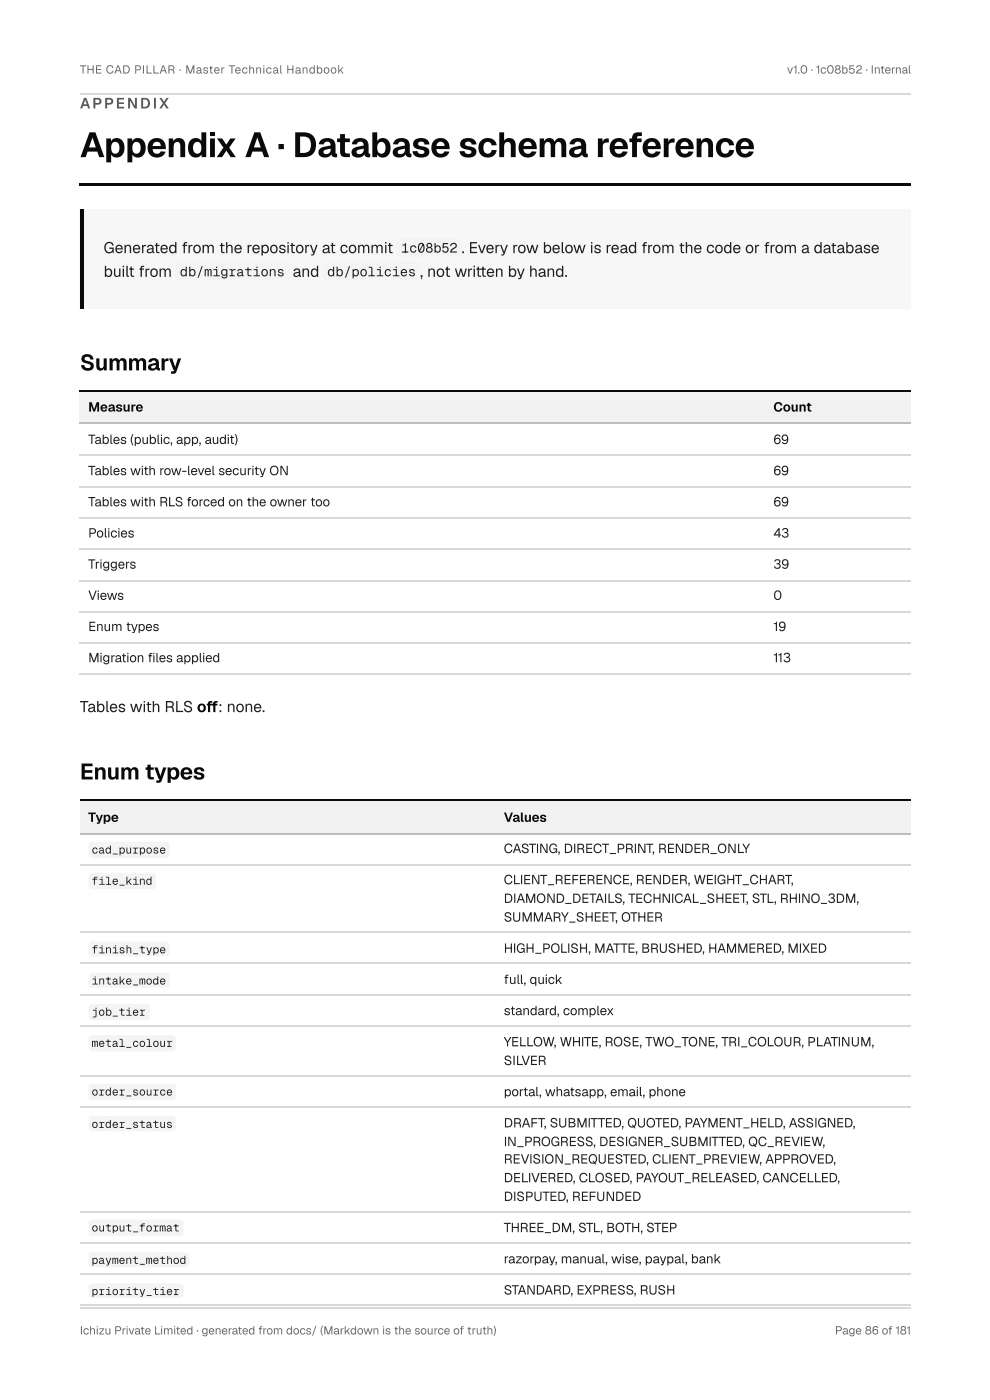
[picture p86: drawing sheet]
<svg xmlns="http://www.w3.org/2000/svg" width="210mm" height="297mm" viewBox="0 0 210 297" stroke-linecap="round" stroke-linejoin="round" font-family="sans-serif">
<defs><g id="words">
<text font-size="7.4" fill="#0a0a0a" x="16.9" y="33.3">Appendix A · Database schema reference</text>
<g font-size="4.8" fill="#0a0a0a">
<text x="16.9" y="78.6">Summary</text>
<text x="16.9" y="165.4">Enum types</text>
</g>
<g font-size="3.3" fill="#1f1f1f">
<text x="22" y="53.7">Generated from the repository at commit</text>
<text x="97.8" y="53.7">. Every row below is read from the code or from a database</text>
<text x="22" y="58.7">built from</text>
<text x="62.1" y="58.7">and</text>
<text x="89.1" y="58.7">,</text>
<text x="90.5" y="58.7">not writen by hand.</text>
<text x="100.8" y="58.7">t</text>
<text x="16.9" y="151.1">Tables with RLS of: none.</text>
</g>
<text font-size="3.3" fill="#0a0a0a" x="43.7" y="151.1">f</text>
<text font-size="3.2" fill="#5c5c5c" x="16.9" y="23">APPENDIX</text>
<g font-size="2.8" fill="#1f1f1f">
<text x="85" y="53.6">1c08b52</text>
<text x="38.2" y="58.6">db/migrations</text>
<text x="69.4" y="58.6">db/policies</text>
<text x="18.7" y="94.2">Tables (public, app, audit)</text>
<text x="164" y="94.2">69</text>
<text x="18.7" y="100.8">Tables with row-level security ON</text>
<text x="164" y="100.8">69</text>
<text x="18.7" y="107.4">Tables with RLS forced on the owner too</text>
<text x="164" y="107.4">69</text>
<text x="18.7" y="114">Policies</text>
<text x="164" y="114">43</text>
<text x="18.7" y="120.6">Triggers</text>
<text x="164" y="120.6">39</text>
<text x="18.7" y="127.3">Views</text>
<text x="164" y="127.3">0</text>
<text x="18.7" y="133.9">Enum types</text>
<text x="164" y="133.9">19</text>
<text x="18.7" y="140.5">Migration fles applied</text>
<text x="31.3" y="140.5">i</text>
<text x="164" y="140.5">113</text>
<text x="106.8" y="181">CASTING, DIRECT_PRINT, RENDER_ONLY</text>
<text x="106.8" y="187.6">CLIENT_REFERENCE, RENDER, WEIGHT_CHART,</text>
<text x="106.8" y="191.6">DIAMOND_DETAILS, TECHNICAL_SHEET, STL, RHINO_3DM,</text>
<text x="106.8" y="195.5">SUMMARY_SHEET, OTHER</text>
<text x="106.8" y="202.1">HIGH_POLISH, MATTE, BRUSHED, HAMMERED, MIXED</text>
<text x="106.8" y="208.8">full, quick</text>
<text x="106.8" y="215.4">standard, complex</text>
<text x="106.8" y="222">YELLOW, WHITE, ROSE, TWO_TONE, TRI_COLOUR, PLATINUM,</text>
<text x="106.8" y="225.9">SILVER</text>
<text x="106.8" y="232.6">portal, whatsapp, email, phone</text>
<text x="106.8" y="239.2">DRAFT, SUBMITTED, QUOTED, PAYMENT_HELD, ASSIGNED,</text>
<text x="106.8" y="243.1">IN_PROGRESS, DESIGNER_SUBMITTED, QC_REVIEW,</text>
<text x="106.8" y="246.9">REVISION_REQUESTED, CLIENT_PREVIEW, APPROVED,</text>
<text x="106.8" y="250.8">DELIVERED, CLOSED, PAYOUT_RELEASED, CANCELLED,</text>
<text x="106.8" y="254.8">DISPUTED, REFUNDED</text>
<text x="106.8" y="261.4">THREE_DM, STL, BOTH, STEP</text>
<text x="106.8" y="268">razorpay, manual, wise, paypal, bank</text>
<text x="106.8" y="274.6">STANDARD, EXPRESS, RUSH</text>
</g>
<g font-size="2.8" fill="#0a0a0a">
<text x="18.7" y="87.3">Measure</text>
<text x="164" y="87.3">Count</text>
<text x="18.7" y="174.4">Type</text>
<text x="106.8" y="174.4">Values</text>
</g>
<g font-size="2.5" fill="#6b6b6b">
<text x="16.9" y="15.6">THE CAD PILLAR · Master Technical Handbook</text>
<text x="166.8" y="15.6">v1.0 · 1c08b52 · Internal</text>
<text x="16.9" y="283.1">Ichizu Private Limited · generated from docs/ (Markdown is the source of truth)</text>
<text x="177" y="283.1">Page 86 of 181</text>
</g>
<g font-size="2.4" fill="#1f1f1f">
<text x="19.4" y="181.1">cad_purpose</text>
<text x="19.4" y="187.7">file_kind</text>
<text x="19.4" y="202.3">finish_type</text>
<text x="19.4" y="208.9">intake_mode</text>
<text x="19.4" y="215.5">job_tier</text>
<text x="19.4" y="222.1">metal_colour</text>
<text x="19.4" y="232.4">order_source</text>
<text x="19.4" y="239.3">order_status</text>
<text x="19.4" y="261.3">output_format</text>
<text x="19.4" y="268.1">payment_method</text>
<text x="19.4" y="274.7">priority_tier</text>
</g>
</g></defs>
<path d="M16.9 20h176.2M16.9 277.4h176.2" fill="none" stroke="#d9d9d9" stroke-width=".26"/>
<path d="M16.9 38.9h176.1v.5h-176.1z" fill="#0a0a0a"/>
<path d="M16.9 44.4h176.1v21.2h-176.1z" fill="#f7f7f7"/>
<path d="M16.9 44.4h.8v21.2h-.8z" fill="#0a0a0a"/>
<g fill="#f1f1f1">
<path d="M16.9 83.1h145.3v6.9h-145.3z"/>
<path d="M162.2 83.1h30.8v6.9h-30.8z"/>
</g>
<path d="M16.9 82.9h176.1" fill="none" stroke="#0a0a0a" stroke-width=".26"/>
<path d="M16.9 89.8h176.1" fill="none" stroke="#bdbdbd" stroke-width=".26"/>
<path d="M16.9 96.4h176.1M16.9 103.3h176.1M16.9 109.9h176.1M16.9 116.5h176.1M16.9 123.2h176.1M16.9 129.8h176.1M16.9 136.4h176.1M16.9 143h176.1" fill="none" stroke="#d9d9d9" stroke-width=".26"/>
<g fill="#f1f1f1">
<path d="M16.9 169.9h88.1v6.8h-88.1z"/>
<path d="M105 169.9h88v6.8h-88z"/>
</g>
<path d="M16.9 169.7h176.1" fill="none" stroke="#0a0a0a" stroke-width=".26"/>
<path d="M16.9 176.9h176.1" fill="none" stroke="#bdbdbd" stroke-width=".26"/>
<path d="M16.9 183.5h176.1M16.9 197.8h176.1M16.9 204.4h176.1M16.9 211h176.1M16.9 217.6h176.1M16.9 228.2h176.1M16.9 234.8h176.1M16.9 257h176.1M16.9 263.7h176.1M16.9 270.3h176.1M16.9 276.9h176.1" fill="none" stroke="#d9d9d9" stroke-width=".26"/>
<g fill="#f4f4f4">
<path d="M84.4 50.8l.5-.3h12.2a.79 .79 0 0 1 .8 .8v2.4a.8 .8 0 0 1-.8 .8h-12.2a.8 .8 0 0 1-.8-.8v-2.4z"/>
<path d="M37.5 55.8l.6-.2h22.2a.79 .79 0 0 1 .8 .8v2.3a.8 .8 0 0 1-.8 .8h-22.2a.8 .8 0 0 1-.8-.8v-2.3z"/>
<path d="M68.8 55.8l.5-.2h19.1a.79 .79 0 0 1 .8 .8v2.3a.8 .8 0 0 1-.8 .8h-19.1a.8 .8 0 0 1-.8-.8v-2.3z"/>
<path d="M19 178.8l.6-.2h15.6a.79 .79 0 0 1 .8 .8v1.8a.8 .8 0 0 1-.8 .8h-15.6a.8 .8 0 0 1-.8-.8v-1.8z"/>
<path d="M19 185.4l.6-.2h12.7a.79 .79 0 0 1 .8 .8v1.8a.8 .8 0 0 1-.8 .8h-12.7a.8 .8 0 0 1-.8-.8v-1.8z"/>
<path d="M19 200l.6-.2h15.6a.79 .79 0 0 1 .8 .7v1.6a.8 .8 0 0 1-.8 .8h-15.6a.8 .8 0 0 1-.8-.8v-1.7z"/>
<path d="M19 206.6l.6-.2h15.6a.79 .79 0 0 1 .8 .8v1.6a.8 .8 0 0 1-.8 .7h-15.6a.8 .8 0 0 1-.8-.7v-1.8z"/>
<path d="M19 213.2l.6-.2h11.4a.79 .79 0 0 1 .7 .8v1.8a.8 .8 0 0 1-.7 .8h-11.4a.8 .8 0 0 1-.8-.8v-1.8z"/>
<path d="M19 219.8l.6-.2h16.9a.79 .79 0 0 1 .8 .8v1.8a.8 .8 0 0 1-.8 .8h-16.9a.8 .8 0 0 1-.8-.8v-1.8z"/>
<path d="M19 230.1l.6-.2h16.9a.79 .79 0 0 1 .8 .8v1.9a.8 .8 0 0 1-.8 .8h-16.9a.8 .8 0 0 1-.8-.8v-1.9z"/>
<path d="M19 237l.6-.2h16.9a.79 .79 0 0 1 .8 .8v1.6a.8 .8 0 0 1-.8 .8h-16.9a.8 .8 0 0 1-.8-.8v-1.8z"/>
<path d="M19 259l.6-.2h18.5a.79 .79 0 0 1 .8 .8v1.8a.8 .8 0 0 1-.8 .8h-18.5a.8 .8 0 0 1-.8-.8v-1.8z"/>
<path d="M19 265.9l.6-.3h19.8a.79 .79 0 0 1 .8 .8v1.6a.8 .8 0 0 1-.8 .8h-19.8a.8 .8 0 0 1-.8-.8v-1.7z"/>
<path d="M19 272.5l.6-.3h18.5a.79 .79 0 0 1 .8 .8v1.6a.8 .8 0 0 1-.8 .8h-18.5a.8 .8 0 0 1-.8-.8v-1.7z"/>
</g>
<use href="#words"/>
</svg>
